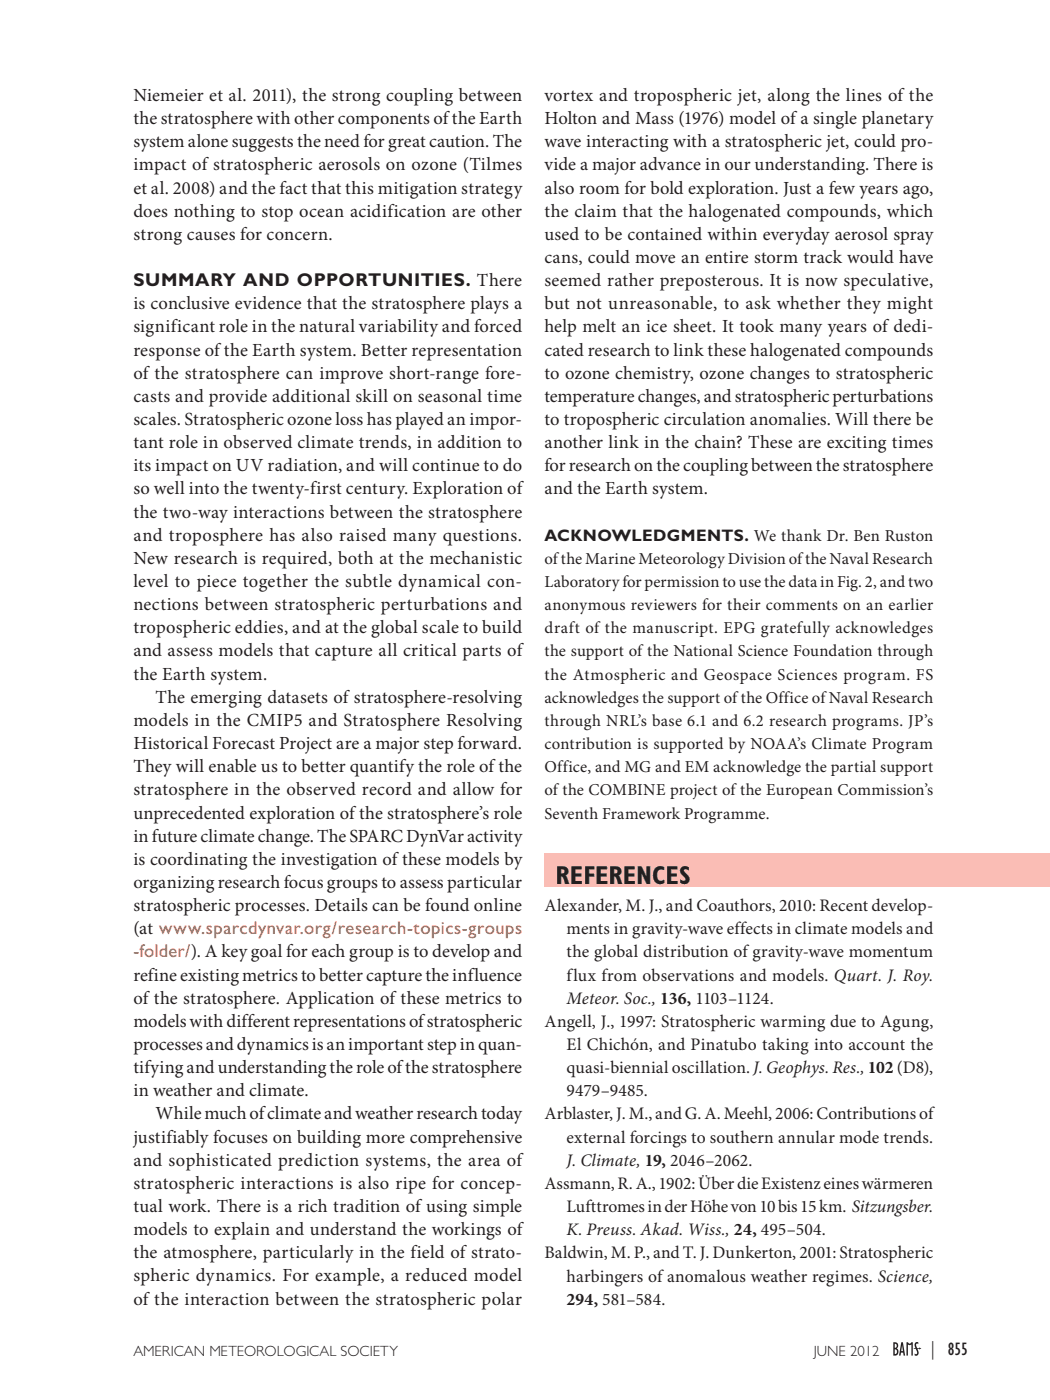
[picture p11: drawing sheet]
<svg xmlns="http://www.w3.org/2000/svg" width="200mm" height="267mm" viewBox="0 0 200 267" stroke-linecap="round" stroke-linejoin="round" font-family="sans-serif">
<defs><g id="words">
<g font-size="4.9" fill="#231f20">
<text x="105.8" y="168.5">R FE</text>
<text x="105.8" y="168.5">E</text>
<text x="113.4" y="168.5">R</text>
<text x="113.4" y="168.5">E</text>
<text x="113.4" y="168.5">N</text>
<text x="124.2" y="168.5">CES</text>
</g>
<g font-size="3.5" fill="#231f20">
<text x="25.4" y="19.2">Niemeier et al. 2011), the strong coupling between</text>
<text x="25.4" y="23.6">the stratosphere with other components of the Earth</text>
<text x="103.7" y="19.2">vortex and tropospheric jet, along the lines of the</text>
<text x="103.7" y="23.6">Holton and Mass (1976) model of a single planetary</text>
<text x="25.4" y="28">system alone suggests the need for great caution. The</text>
<text x="103.7" y="28">wave interacting with a stratospheric jet, could pro-</text>
<text x="25.4" y="32.5">impact of stratospheric aerosols on ozone (Tilmes</text>
<text x="103.7" y="32.5">vide a major advance in our understanding. There is</text>
<text x="25.4" y="36.9">et al. 2008) and the fact that this mitigation strategy</text>
<text x="25.4" y="41.3">does nothing to stop ocean acidification are other</text>
<text x="103.7" y="36.9">also room for bold exploration. Just a few years ago,</text>
<text x="103.7" y="41.3">the claim that the halogenated compounds, which</text>
<text x="25.4" y="45.7">strong causes for concern.</text>
<text x="103.7" y="45.7">used to be contained within everyday aerosol spray</text>
<text x="103.7" y="50.1">cans, could move an entire storm track would have</text>
<text x="25.4" y="54.5">Sum</text>
<text x="25.4" y="58.9">is conclusive evidence that the stratosphere plays a</text>
<text x="30.7" y="54.5">m</text>
<text x="30.7" y="54.5">a</text>
<text x="40.1" y="54.5">ry and opportunities. There</text>
<text x="103.7" y="54.5">seemed rather preposterous. It is now speculative,</text>
<text x="103.7" y="58.9">but not unreasonable, to ask whether they might</text>
<text x="25.4" y="63.3">significant role in the natural variability and forced</text>
<text x="103.7" y="63.3">help melt an ice sheet. It took many years of dedi-</text>
<text x="25.4" y="67.7">response of the Earth system. Better representation</text>
<text x="103.7" y="67.7">cated research to link these halogenated compounds</text>
<text x="25.4" y="72.1">of the stratosphere can improve short-range fore-</text>
<text x="25.4" y="76.6">casts and provide additional skill on seasonal time</text>
<text x="103.7" y="72.1">to ozone chemistry, ozone changes to stratospheric</text>
<text x="103.7" y="76.6">temperature changes, and stratospheric perturbations</text>
<text x="25.4" y="81">scales. Stratospheric ozone loss has played an impor-</text>
<text x="103.7" y="81">to tropospheric circulation anomalies. Will there be</text>
<text x="25.4" y="85.4">tant role in observed climate trends, in addition to</text>
<text x="25.4" y="89.8">its impact on UV radiation, and will continue to do</text>
<text x="103.7" y="85.4">another link in the chain? These are exciting times</text>
<text x="103.7" y="89.8">for research on the coupling between the stratosphere</text>
<text x="25.4" y="94.2">so well into the twenty-first century. Exploration of</text>
<text x="103.7" y="94.2">and the Earth system.</text>
<text x="25.4" y="98.6">the two-way interactions between the stratosphere</text>
<text x="25.4" y="103">and troposphere has also raised many questions.</text>
<text x="25.4" y="107.4">New research is required, both at the mechanistic</text>
<text x="25.4" y="111.8">level to piece together the subtle dynamical con-</text>
<text x="25.4" y="116.2">nections between stratospheric perturbations and</text>
<text x="25.4" y="120.7">tropospheric eddies, and at the global scale to build</text>
<text x="25.4" y="125.1">and assess models that capture all critical parts of</text>
<text x="25.4" y="129.5">the Earth system.</text>
<text x="29.6" y="133.9">The emerging datasets of stratosphere-resolving</text>
<text x="25.4" y="138.3">models in the CMIP5 and Stratosphere Resolving</text>
<text x="25.4" y="142.7">Historical Forecast Project are a major step forward.</text>
<text x="25.4" y="147.1">They will enable us to better quantify the role of the</text>
<text x="25.4" y="151.5">stratosphere in the observed record and allow for</text>
<text x="25.4" y="155.9">unprecedented exploration of the stratosphere’s role</text>
<text x="25.4" y="160.3">in future climate change. The SPARC DynVar activity</text>
<text x="25.4" y="164.7">is coordinating the investigation of these models by</text>
<text x="25.4" y="169.2">organizing research focus groups to assess particular</text>
<text x="25.4" y="173.6">stratospheric processes. Details can be found online</text>
<text x="25.4" y="178">(at www.sparcdynvar.org/research-topics-groups</text>
<text x="25.4" y="186.8">refine existing metrics to better capture the influence</text>
<text x="25.4" y="191.2">of the stratosphere. Application of these metrics to</text>
<text x="25.4" y="195.6">models with different representations of stratospheric</text>
<text x="25.4" y="200">processes and dynamics is an important step in quan-</text>
<text x="25.4" y="204.4">tifying and understanding the role of the stratosphere</text>
<text x="25.4" y="208.8">in weather and climate.</text>
<text x="29.6" y="213.3">While much of climate and weather research today</text>
<text x="25.4" y="217.7">justifiably focuses on building more comprehensive</text>
<text x="25.4" y="222.1">and sophisticated prediction systems, the area of</text>
<text x="25.4" y="226.5">stratospheric interactions is also ripe for concep-</text>
<text x="25.4" y="230.9">tual work. There is a rich tradition of using simple</text>
<text x="25.4" y="235.3">models to explain and understand the workings of</text>
<text x="25.4" y="239.7">the atmosphere, particularly in the field of strato-</text>
<text x="25.4" y="244.1">spheric dynamics. For example, a reduced model</text>
<text x="25.4" y="248.5">of the interaction between the stratospheric polar</text>
<text x="177.3" y="258.1">| 855</text>
</g>
<text font-size="3.5" fill="#cd5d2b" x="25.4" y="182.4">-folder/). A key goal for each group is to develop and</text>
<g font-size="3.4" fill="#231f20">
<text x="103.7" y="173.6">Alexander, M. J., and Coauthors, 2010: Recent develop-</text>
<text x="107.9" y="178">ments in gravity-wave effects in climate models and</text>
<text x="107.9" y="182.4">the global distribution of gravity-wave momentum</text>
<text x="107.9" y="186.8">flux from observations and models. Quart. J. Roy.</text>
<text x="107.9" y="191.2">Meteor. Soc., 136, 1103–1124.</text>
<text x="103.7" y="195.6">Angell, J., 1997: Stratospheric warming due to Agung,</text>
<text x="107.9" y="200">El Chichón, and Pinatubo taking into account the</text>
<text x="107.9" y="204.4">quasi-biennial oscillation. J. Geophys. Res., 102 (D8),</text>
<text x="107.9" y="208.9">9479–9485.</text>
<text x="103.7" y="213.3">Arblaster, J. M., and G. A. Meehl, 2006: Contributions of</text>
<text x="107.9" y="217.7">external forcings to southern annular mode trends.</text>
<text x="103.7" y="226.5">Assmann, R. A., 1902: Über die Existenz eines wärmeren</text>
<text x="107.9" y="222.1">J. Climate, 19, 2046–2062.</text>
<text x="107.9" y="230.9">Lufttromes in der Höhe von 10 bis 15 km. Sitzungsber.</text>
<text x="103.7" y="239.7">Baldwin, M. P., and T. J. Dunkerton, 2001: Stratospheric</text>
<text x="107.9" y="235.3">K. Preuss. Akad. Wiss., 24, 495–504.</text>
<text x="107.9" y="244.1">harbingers of anomalous weather regimes. Science,</text>
<text x="107.9" y="248.5">294, 581–584.</text>
</g>
<g font-size="3.2" fill="#231f20">
<text x="103.7" y="103">Acknowledgm ents. We thank Dr. Ben Ruston</text>
<text x="103.7" y="107.4">of the Marine Meteorology Division of the Naval Research</text>
<text x="103.7" y="111.8">Laboratory for permission to use the data in Fig. 2, and two</text>
<text x="103.7" y="116.2">anonymous reviewers for their comments on an earlier</text>
<text x="103.7" y="120.7">draft of the manuscript. EPG gratefully acknowledges</text>
<text x="103.7" y="125.1">the support of the National Science Foundation through</text>
<text x="103.7" y="129.5">the Atmospheric and Geospace Sciences program. FS</text>
<text x="103.7" y="133.9">acknowledges the support of the Office of Naval Research</text>
<text x="103.7" y="138.3">through NRL’s base 6.1 and 6.2 research programs. JP’s</text>
<text x="103.7" y="142.7">contribution is supported by NOAA’s Climate Program</text>
<text x="103.7" y="147.1">Office, and MG and EM acknowledge the partial support</text>
<text x="103.7" y="151.5">of the COMBINE project of the European Commission’s</text>
<text x="103.7" y="155.9">Seventh Framework Programme.</text>
</g>
<g font-size="2.8" fill="#231f20">
<text x="25.4" y="258.2">AMERICAN METEOROLOGICAL SOCIETY</text>
<text x="155" y="258.2">june 2012</text>
</g>
</g></defs>
<path d="M103.8 162.5h96.2v6.3h-96.2z" fill="#fabdb5"/>
<path d="M170.3 255.6h5.1v2.7h-5.1z" fill-rule="evenodd" fill="#fff" stroke="#fff" stroke-width=".35"/>
<g fill="#231f20">
<path d="M174.1 256.8h1v-.1l.4 .2-.4 .2v-.2h-1z"/>
<path d="M172.7 255.7h.3l.3 .3 .3-.3h.3v2.5h-.3v-2.1l-.3 .2-.3-.2v2.1h-.3z"/>
<path d="M174.4 255.8l.5-.1v.3a.3 .3 0 0 0-.4 .1 .3 .3 0 0 0 .1 .4v.1a1.21 1.21 0 0 1 .1 1.6h-.5v-.4a.27 .27 0 0 0 .4 .1 .27 .27 0 0 0 .1-.3l-.2-.5a1.36 1.36 0 0 1-.1-1.3z"/>
</g>
<g fill="#231f20">
<path d="M170.4 256v.8a.38 .38 0 0 0 .4-.4 .38 .38 0 0 0-.4-.4zM170.4 257v.9a.45 .45 0 0 0 .5-.4 .45 .45 0 0 0-.5-.5zM170.2 255.7a.67 .67 0 0 1 .8 .3 .67 .67 0 0 1-.2 .9 .77 .77 0 0 1 .3 .9 .77 .77 0 0 1-.9 .4z" fill-rule="evenodd"/>
<path d="M171.8 256.2l-.1 1.2h.3zM171.7 255.7h.3l.4 2.5h-.3v-.5h-.5v.5h-.3z" fill-rule="evenodd"/>
</g>
<use href="#words"/>
</svg>
